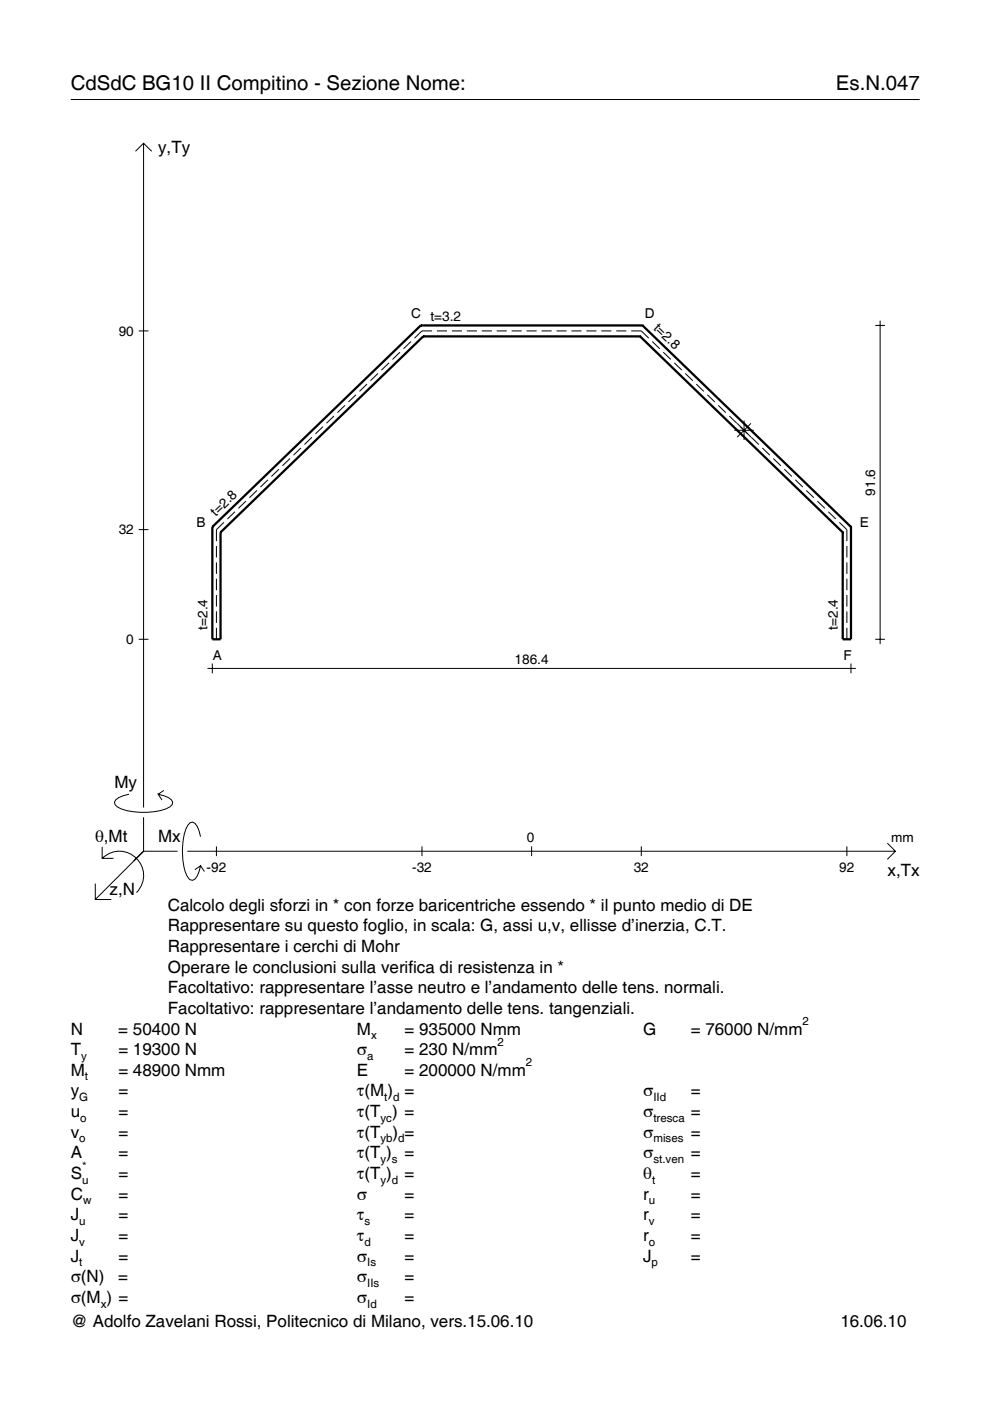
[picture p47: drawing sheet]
<svg xmlns="http://www.w3.org/2000/svg" width="210mm" height="297mm" viewBox="0 0 210 297" stroke-linecap="round" stroke-linejoin="round" font-family="sans-serif">
<defs><g id="words">
<g font-size="4.3">
<text x="15" y="19">CdSdC BG10 II Compitino - Sezione Nome:</text>
<text x="177.2" y="19">Es.N.047</text>
</g>
<g font-size="3.6">
<text x="33.5" y="32.4">y,Ty</text>
<text x="24.3" y="167.1">My</text>
<text x="20.1" y="178.4">θ,Mt</text>
<text x="33.5" y="178.4">Mx</text>
<text x="188.2" y="185.6">x,Tx</text>
<text x="23.2" y="189.7">z,N</text>
<text x="35.6" y="193.1">Calcolo degli sforzi in * con forze baricentriche essendo * il punto medio di DE</text>
<text x="35.6" y="197.5">Rappresentare su questo foglio, in scala: G, assi u,v, ellisse d’inerzia, C.T.</text>
<text x="35.6" y="201.8">Rappresentare i cerchi di Mohr</text>
<text x="35.6" y="206.2">Operare le conclusioni sulla verifica di resistenza in *</text>
<text x="35.6" y="210.6">Facoltativo: rappresentare l’asse neutro e l’andamento delle tens. normali.</text>
<text x="35.6" y="215">Facoltativo: rappresentare l’andamento delle tens. tangenziali.</text>
<text x="15" y="219.3">N</text>
<text x="25.1" y="219.3">= 50400 N</text>
<text x="75.7" y="219.3">M</text>
<text x="85.8" y="219.3">= 935000 Nmm</text>
<text x="136.4" y="219.3">G</text>
<text x="146.5" y="219.3">= 76000 N/mm</text>
<text x="15" y="223.7">T</text>
<text x="25.1" y="223.7">= 19300 N</text>
<text x="75.7" y="223.7">σ</text>
<text x="85.8" y="223.7">= 230 N/mm</text>
<text x="15" y="232.5">y</text>
<text x="15" y="228.1">M</text>
<text x="25.1" y="232.5">=</text>
<text x="25.1" y="228.1">= 48900 Nmm</text>
<text x="75.7" y="232.5">τ(M ) =</text>
<text x="75.7" y="228.1">E</text>
<text x="85.8" y="228.1">= 200000 N/mm</text>
<text x="136.4" y="232.5">σ</text>
<text x="146.5" y="232.5">=</text>
<text x="15" y="236.8">u</text>
<text x="25.1" y="236.8">=</text>
<text x="75.7" y="236.8">τ(T ) =</text>
<text x="136.4" y="236.8">σ</text>
<text x="146.5" y="236.8">=</text>
<text x="15" y="245.6">A</text>
<text x="15" y="241.2">v</text>
<text x="25.1" y="241.2">=</text>
<text x="25.1" y="245.6">=</text>
<text x="75.7" y="245.6">τ(T )</text>
<text x="75.7" y="241.2">τ(T</text>
<text x="83.3" y="241.2">) =</text>
<text x="85.8" y="245.6">=</text>
<text x="136.4" y="241.2">σ</text>
<text x="136.4" y="245.6">σ</text>
<text x="146.5" y="241.2">=</text>
<text x="146.5" y="245.6">=</text>
<text x="15" y="250">S</text>
<text x="25.1" y="250">=</text>
<text x="75.7" y="250">τ(T )</text>
<text x="85.8" y="250">=</text>
<text x="136.4" y="250">θ</text>
<text x="146.5" y="250">=</text>
<text x="15" y="254.3">C</text>
<text x="25.1" y="254.3">=</text>
<text x="75.7" y="254.3">σ</text>
<text x="85.8" y="254.3">=</text>
<text x="136.4" y="254.3">r</text>
<text x="146.5" y="254.3">=</text>
<text x="15" y="263.1">J</text>
<text x="15" y="258.7">J</text>
<text x="25.1" y="263.1">=</text>
<text x="25.1" y="258.7">=</text>
<text x="75.7" y="258.7">τ</text>
<text x="75.7" y="263.1">τ</text>
<text x="85.8" y="258.7">=</text>
<text x="85.8" y="263.1">=</text>
<text x="136.4" y="258.7">r</text>
<text x="136.4" y="263.1">r</text>
<text x="146.5" y="258.7">=</text>
<text x="146.5" y="263.1">=</text>
<text x="15" y="267.5">J</text>
<text x="25.1" y="267.5">=</text>
<text x="75.7" y="267.5">σ</text>
<text x="85.8" y="267.5">=</text>
<text x="136.4" y="267.5">J</text>
<text x="146.5" y="267.5">=</text>
<text x="15" y="271.8">σ(N)</text>
<text x="25.1" y="271.8">=</text>
<text x="75.7" y="271.8">σ</text>
<text x="85.8" y="271.8">=</text>
<text x="15" y="276.2">σ(M ) =</text>
<text x="15" y="281.4">@ Adolfo Zavelani Rossi, Politecnico di Milano, vers.15.06.10</text>
<text x="75.7" y="276.2">σ</text>
<text x="85.8" y="276.2">=</text>
<text x="178.2" y="281.4">16.06.10</text>
</g>
<g font-size="2.9">
<text x="25.2" y="71.2">90</text>
<text x="87.2" y="67.4">C t=3.2</text>
<text x="136.7" y="67.4">D</text>
<text x="138.4" y="69.7" transform="rotate(44 138.4 69.7)">t=2.8</text>
<text x="185.6" y="105.1" transform="rotate(-90 185.6 105.1)">91.6</text>
<text x="25.2" y="113.3">32</text>
<text x="41.7" y="111.8">B</text>
<text x="45.8" y="109.5" transform="rotate(-44 45.8 109.5)">t=2.8</text>
<text x="182.3" y="111.8">E</text>
<text x="26.8" y="136.5">0</text>
<text x="44" y="133.5" transform="rotate(-90 44 133.5)">t=2.4</text>
<text x="177.7" y="133.5" transform="rotate(-90 177.7 133.5)">t=2.4</text>
<text x="45.1" y="140">A</text>
<text x="109.1" y="140.7">186.4</text>
<text x="178.8" y="140">F</text>
<text x="111.7" y="178.4">0</text>
<text x="189" y="178.4">mm</text>
<text x="43.8" y="184.9">-92</text>
<text x="87.4" y="184.9">-32</text>
<text x="134.4" y="184.9">32</text>
<text x="178" y="184.9">92</text>
</g>
<g font-size="2.4">
<text x="78.7" y="220.3">x</text>
<text x="105.5" y="221.7">2</text>
<text x="170.2" y="217.3">2</text>
<text x="17.2" y="224.7">y</text>
<text x="77.9" y="224.7">a</text>
<text x="111.5" y="226.1">2</text>
<text x="16.8" y="233.5">G</text>
<text x="18" y="229.1">t</text>
<text x="81.5" y="233.5">t d</text>
<text x="138.5" y="233.5">IId</text>
<text x="17" y="237.8">o</text>
<text x="80.7" y="237.8">yc</text>
<text x="138.5" y="237.8">tresca</text>
<text x="16.8" y="242.2">o</text>
<text x="80.7" y="242.2">yb d</text>
<text x="138.5" y="242.2">mises</text>
<text x="17.4" y="251">u</text>
<text x="17.4" y="248">*</text>
<text x="80.7" y="246.6">y s</text>
<text x="80.7" y="251">y d</text>
<text x="138.2" y="251">t</text>
<text x="138.5" y="246.6">st.ven</text>
<text x="17.6" y="255.3">w</text>
<text x="137.6" y="255.3">u</text>
<text x="16.8" y="259.7">u</text>
<text x="77.3" y="259.7">s</text>
<text x="137.6" y="259.7">v</text>
<text x="16.8" y="264.1">v</text>
<text x="16.8" y="268.5">t</text>
<text x="77.3" y="264.1">d</text>
<text x="77.9" y="268.5">Is</text>
<text x="137.6" y="264.1">o</text>
<text x="138.2" y="268.5">p</text>
<text x="77.9" y="272.8">IIs</text>
<text x="21.4" y="277.2">x</text>
<text x="77.9" y="277.2">Id</text>
</g>
</g></defs>
<g fill="none" stroke="#000" stroke-width=".21">
<path d="M15 21.1h180M28.7 32.1l1.7-1.7 1.8 1.7M30.4 30.4v140.8M29.4 70.2h2.1M80.1 79.2l-1.6 1.5M82.5 76.9l-1.6 1.6M84.8 74.7l-1.6 1.5M87.1 72.4l-1.6 1.5M91.6 70.2h-2.1l-1.6 1.5M92.6 70.2h2.2M95.8 70.2h2.1M99 70.2h2.1"/>
<path d="M102.1 70.2h2.2M105.3 70.2h2.1M108.5 70.2h2.1M111.6 70.2h2.2M114.8 70.2h2.2M118 70.2h2.1M121.2 70.2h2.1M124.3 70.2h2.2M127.5 70.2h2.1M130.7 70.2h2.1M133.8 70.2h2.2l1.6 1.5M138.3 72.4l1.6 1.5"/>
<path d="M140.6 74.7l1.6 1.5M143 76.9l1.6 1.6M145.3 79.2l1.6 1.5M185.6 69h2M186.6 68v68.6M59.1 99.5l-1.6 1.5M61.5 97.2l-1.6 1.6M63.8 95l-1.6 1.5M66.1 92.7l-1.6 1.5M68.5 90.5l-1.6 1.5M70.8 88.2l-1.6 1.5M73.1 85.9l-1.6 1.6"/>
<path d="M75.5 83.7l-1.6 1.5M77.8 81.4l-1.6 1.6M147.6 81.4l1.6 1.6M150 83.7l1.6 1.5M152.3 85.9l1.6 1.6M154.6 88.2l1.6 1.5M155.7 91.2h4.1M156.3 89.8l2.9 2.9M157 90.5l1.6 1.5M157.8 89.2v4.1M159.2 89.8l-2.9 2.9M159.3 92.7l1.6 1.5"/>
<path d="M161.6 95l1.6 1.5M164 97.2l1.6 1.6M166.3 99.5l1.6 1.5M29.4 112.3h2.1M45.9 115.8v2.4M45.9 119.2v2.5M47.5 110.7l-1.6 1.6v2.4M49.8 108.5l-1.6 1.5M52.1 106.2l-1.6 1.6M54.5 104l-1.6 1.5M56.8 101.7l-1.6 1.6M168.6 101.7l1.6 1.6"/>
<path d="M171 104l1.6 1.5M173.3 106.2l1.6 1.6M175.6 108.5l1.6 1.5M178 110.7l1.6 1.6v2.4M179.6 115.8v2.4M179.6 119.2v2.5M29.4 135.5h2.1M45.9 122.7v2.4M45.9 126.2v2.4M45.9 129.6v2.5M45.9 133.1v2.4M179.6 122.7v2.4"/>
<path d="M179.6 126.2v2.4M179.6 129.6v2.5M179.6 133.1v2.4M185.6 135.5h2M44 141.7h137.5M45 140.7v2M180.4 140.7v2M21.7 179.6v2.4h2.4M27.3 168.4a3.6 3.6 0 0 0-3 1.7l.1 .5a5.6 5.6 0 0 0 3.8 1.5 13.4 13.4 0 0 0 7.8-1l.5-.5 .1-.5a3.6 3.6 0 0 0-3.1-1.7l.8 1.2M30.4 173.3v7.2M34.7 167.6l-1.2 .8M42.5 177.4a3.6 3.6 0 0 0-1.7-3.1l-.5 .1a5.7 5.7 0 0 0-1.5 3.8 13.9 13.9 0 0 0 1.1 7.9l.4 .4 .5 .1a3.6 3.6 0 0 0 1.7-3l-1.2 .8"/>
<path d="M45.9 179.4v2.1M89.5 179.4v2.1M112.7 179.4v2.1M136 179.4v2.1M179.6 179.4v2.1M188.1 178.8l1.7 1.7-1.7 1.7M20.2 187.3v3.4h3.4M21.7 182a5.1 5.1 0 0 1 7.2 0 5.1 5.1 0 0 1 0 7.3M30.4 180.5l-10.2 10.2M30.4 180.5h7.2M39.7 180.5h150.1M42.5 183.6l.8 1.2"/>
</g>
<g fill="none" stroke="#000" stroke-width=".48">
<path d="M89.2 69h.1M89.2 69l-44.2 42.7M89.2 69h47M89.7 71.3h.1M89.7 71.3l-42.9 41.6M89.7 71.3h46M135.7 71.3h.1M135.7 71.3l43 41.6M136.2 69h.1M136.2 69l44.2 42.7M45 111.7h.1M45 111.7v23.8h1.8v-22.6"/>
<path d="M46.8 112.9h.1M178.7 112.9h.1M180.4 111.7h.1M180.4 111.7v23.8h-1.7v-22.6"/>
</g>
<use href="#words"/>
</svg>
